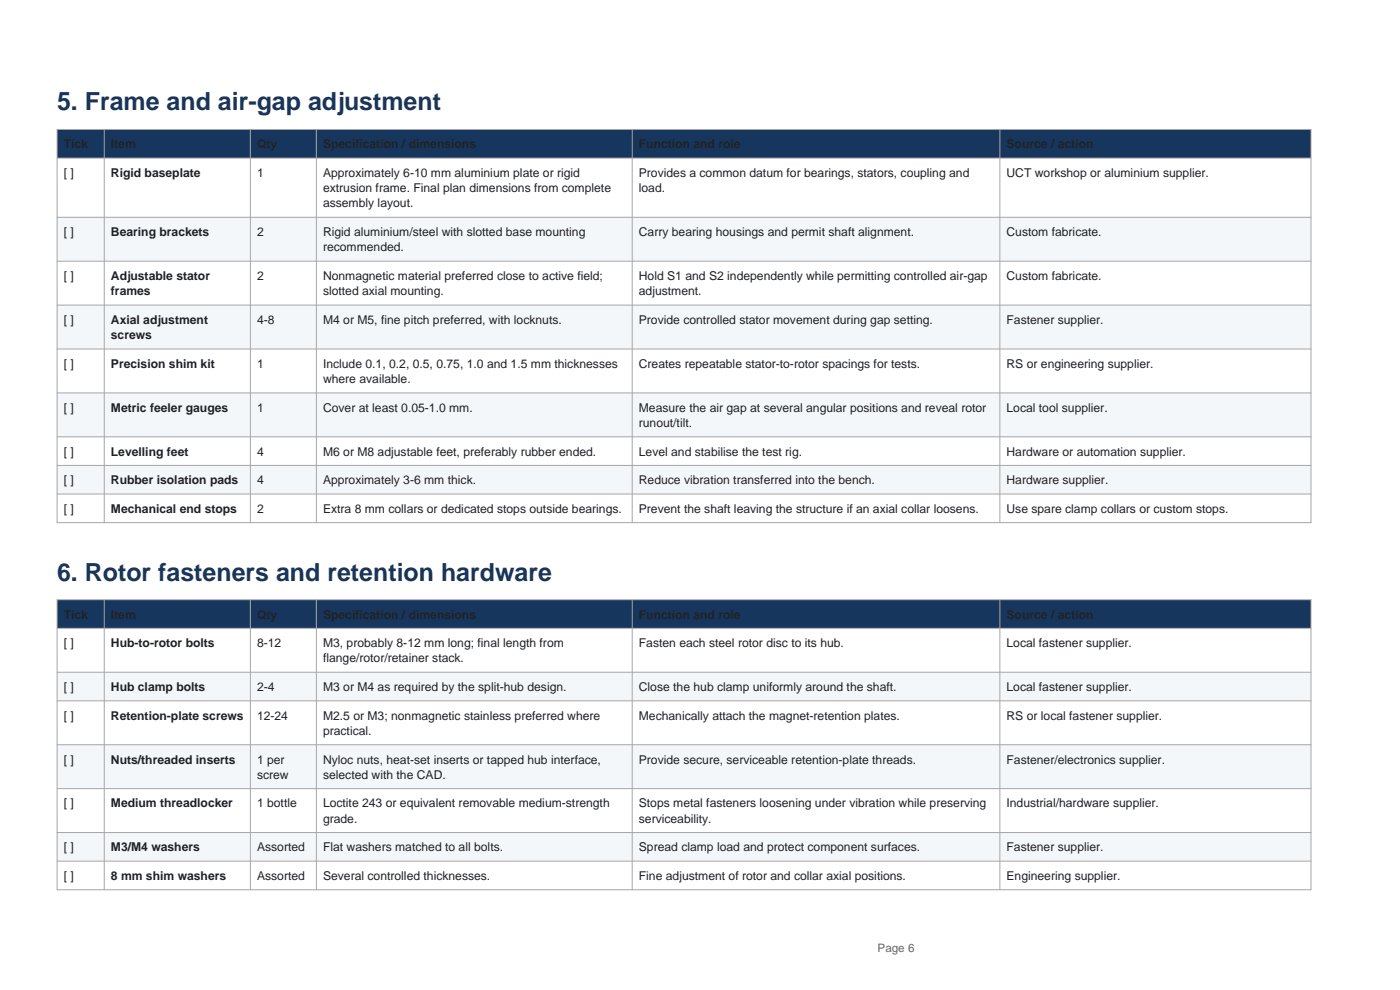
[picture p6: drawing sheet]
<svg xmlns="http://www.w3.org/2000/svg" width="297mm" height="210mm" viewBox="0 0 297 210" stroke-linecap="round" stroke-linejoin="round" font-family="sans-serif">
<defs><g id="words">
<g font-size="5.3" fill="#17365d">
<text x="12.1" y="23.4">5. Frame and air-gap adjustment</text>
<text x="12.1" y="123.2">6. Rotor fasteners and retention hardware</text>
</g>
<g font-size="2.6" fill="#202124">
<text x="13.5" y="31.5">Tick</text>
<text x="23.5" y="31.5">Item</text>
<text x="54.5" y="31.5">Qty</text>
<text x="68.5" y="31.5">Specification / dimensions</text>
<text x="135.5" y="31.5">Function and role</text>
<text x="213.5" y="31.5">Source / action</text>
<text x="13.5" y="37.5">[ ]</text>
<text x="23.5" y="37.5">Rigid baseplate</text>
<text x="54.5" y="37.5">1</text>
<text x="68.5" y="37.5">Approximately 6-10 mm aluminium plate or rigid</text>
<text x="68.5" y="40.8">extrusion frame. Final plan dimensions from complete</text>
<text x="135.5" y="37.5">Provides a common datum for bearings, stators, coupling and</text>
<text x="135.5" y="40.8">load.</text>
<text x="213.5" y="37.5">UCT workshop or aluminium supplier.</text>
<text x="68.5" y="44">assembly layout.</text>
<text x="13.5" y="50.1">[ ]</text>
<text x="23.5" y="50.1">Bearing brackets</text>
<text x="54.5" y="50.1">2</text>
<text x="68.5" y="50.1">Rigid aluminium/steel with slotted base mounting</text>
<text x="68.5" y="53.3">recommended.</text>
<text x="135.5" y="50.1">Carry bearing housings and permit shaft alignment.</text>
<text x="213.5" y="50.1">Custom fabricate.</text>
<text x="13.5" y="59.4">[ ]</text>
<text x="23.5" y="59.4">Adjustable stator</text>
<text x="54.5" y="59.4">2</text>
<text x="68.5" y="59.4">Nonmagnetic material preferred close to active field;</text>
<text x="135.5" y="59.4">Hold S1 and S2 independently while permitting controlled air-gap</text>
<text x="213.5" y="59.4">Custom fabricate.</text>
<text x="23.5" y="62.6">frames</text>
<text x="68.5" y="62.6">slotted axial mounting.</text>
<text x="135.5" y="62.6">adjustment.</text>
<text x="13.5" y="68.7">[ ]</text>
<text x="23.5" y="68.7">Axial adjustment</text>
<text x="23.5" y="72">screws</text>
<text x="54.5" y="68.7">4-8</text>
<text x="68.5" y="68.7">M4 or M5, fine pitch preferred, with locknuts.</text>
<text x="135.5" y="68.7">Provide controlled stator movement during gap setting.</text>
<text x="213.5" y="68.7">Fastener supplier.</text>
<text x="13.5" y="78">[ ]</text>
<text x="23.5" y="78">Precision shim kit</text>
<text x="54.5" y="78">1</text>
<text x="68.5" y="78">Include 0.1, 0.2, 0.5, 0.75, 1.0 and 1.5 mm thicknesses</text>
<text x="68.5" y="81.3">where available.</text>
<text x="135.5" y="78">Creates repeatable stator-to-rotor spacings for tests.</text>
<text x="213.5" y="78">RS or engineering supplier.</text>
<text x="13.5" y="87.3">[ ]</text>
<text x="23.5" y="87.3">Metric feeler gauges</text>
<text x="54.5" y="87.3">1</text>
<text x="68.5" y="87.3">Cover at least 0.05-1.0 mm.</text>
<text x="135.5" y="87.3">Measure the air gap at several angular positions and reveal rotor</text>
<text x="213.5" y="87.3">Local tool supplier.</text>
<text x="135.5" y="90.6">runout/tilt.</text>
<text x="13.5" y="96.6">[ ]</text>
<text x="23.5" y="96.6">Levelling feet</text>
<text x="54.5" y="96.6">4</text>
<text x="68.5" y="96.6">M6 or M8 adjustable feet, preferably rubber ended.</text>
<text x="135.5" y="96.6">Level and stabilise the test rig.</text>
<text x="213.5" y="96.6">Hardware or automation supplier.</text>
<text x="13.5" y="102.7">[ ]</text>
<text x="23.5" y="102.7">Rubber isolation pads</text>
<text x="54.5" y="102.7">4</text>
<text x="68.5" y="102.7">Approximately 3-6 mm thick.</text>
<text x="135.5" y="102.7">Reduce vibration transferred into the bench.</text>
<text x="213.5" y="102.7">Hardware supplier.</text>
<text x="13.5" y="108.8">[ ]</text>
<text x="23.5" y="108.8">Mechanical end stops</text>
<text x="54.5" y="108.8">2</text>
<text x="68.5" y="108.8">Extra 8 mm collars or dedicated stops outside bearings.</text>
<text x="135.5" y="108.8">Prevent the shaft leaving the structure if an axial collar loosens.</text>
<text x="213.5" y="108.8">Use spare clamp collars or custom stops.</text>
<text x="13.5" y="131.2">Tick</text>
<text x="23.5" y="131.2">Item</text>
<text x="54.5" y="131.2">Qty</text>
<text x="68.5" y="131.2">Specification / dimensions</text>
<text x="135.5" y="131.2">Function and role</text>
<text x="213.5" y="131.2">Source / action</text>
<text x="13.5" y="137.3">[ ]</text>
<text x="23.5" y="137.3">Hub-to-rotor bolts</text>
<text x="54.5" y="137.3">8-12</text>
<text x="68.5" y="137.3">M3, probably 8-12 mm long; final length from</text>
<text x="135.5" y="137.3">Fasten each steel rotor disc to its hub.</text>
<text x="213.5" y="137.3">Local fastener supplier.</text>
<text x="68.5" y="140.5">flange/rotor/retainer stack.</text>
<text x="13.5" y="146.6">[ ]</text>
<text x="23.5" y="146.6">Hub clamp bolts</text>
<text x="54.5" y="146.6">2-4</text>
<text x="68.5" y="146.6">M3 or M4 as required by the split-hub design.</text>
<text x="135.5" y="146.6">Close the hub clamp uniformly around the shaft.</text>
<text x="213.5" y="146.6">Local fastener supplier.</text>
<text x="13.5" y="152.6">[ ]</text>
<text x="23.5" y="152.6">Retention-plate screws</text>
<text x="54.5" y="152.6">12-24</text>
<text x="68.5" y="152.6">M2.5 or M3; nonmagnetic stainless preferred where</text>
<text x="68.5" y="155.9">practical.</text>
<text x="135.5" y="152.6">Mechanically attach the magnet-retention plates.</text>
<text x="213.5" y="152.6">RS or local fastener supplier.</text>
<text x="13.5" y="162">[ ]</text>
<text x="23.5" y="162">Nuts/threaded inserts</text>
<text x="54.5" y="162">1 per</text>
<text x="68.5" y="162">Nyloc nuts, heat-set inserts or tapped hub interface,</text>
<text x="135.5" y="162">Provide secure, serviceable retention-plate threads.</text>
<text x="213.5" y="162">Fastener/electronics supplier.</text>
<text x="54.5" y="165.2">screw</text>
<text x="68.5" y="165.2">selected with the CAD.</text>
<text x="13.5" y="171.3">[ ]</text>
<text x="23.5" y="171.3">Medium threadlocker</text>
<text x="54.5" y="171.3">1 bottle</text>
<text x="68.5" y="171.3">Loctite 243 or equivalent removable medium-strength</text>
<text x="135.5" y="171.3">Stops metal fasteners loosening under vibration while preserving</text>
<text x="213.5" y="171.3">Industrial/hardware supplier.</text>
<text x="68.5" y="174.5">grade.</text>
<text x="135.5" y="174.5">serviceability.</text>
<text x="13.5" y="180.6">[ ]</text>
<text x="23.5" y="180.6">M3/M4 washers</text>
<text x="54.5" y="180.6">Assorted</text>
<text x="68.5" y="180.6">Flat washers matched to all bolts.</text>
<text x="135.5" y="180.6">Spread clamp load and protect component surfaces.</text>
<text x="213.5" y="180.6">Fastener supplier.</text>
<text x="13.5" y="186.7">[ ]</text>
<text x="23.5" y="186.7">8 mm shim washers</text>
<text x="54.5" y="186.7">Assorted</text>
<text x="68.5" y="186.7">Several controlled thicknesses.</text>
<text x="135.5" y="186.7">Fine adjustment of rotor and collar axial positions.</text>
<text x="213.5" y="186.7">Engineering supplier.</text>
</g>
<text font-size="2.5" fill="#666" x="186.2" y="202">Page 6</text>
</g></defs>
<path d="M12.1 27.5h266v6h-266z" fill-rule="evenodd" fill="#17365d"/>
<path d="M12.1 33.5h266v12.6h-266z" fill-rule="evenodd" fill="#fff"/>
<path d="M12.1 46.1h266v9.3h-266z" fill-rule="evenodd" fill="#f4f7fa"/>
<path d="M12.1 55.4h266v9.3h-266z" fill-rule="evenodd" fill="#fff"/>
<path d="M12.1 64.7h266v9.3h-266z" fill-rule="evenodd" fill="#f4f7fa"/>
<path d="M12.1 74h266v9.3h-266z" fill-rule="evenodd" fill="#fff"/>
<path d="M12.1 83.3h266v9.4h-266z" fill-rule="evenodd" fill="#f4f7fa"/>
<path d="M12.1 92.7h266v6h-266z" fill-rule="evenodd" fill="#fff"/>
<path d="M12.1 98.7h266v6.1h-266z" fill-rule="evenodd" fill="#f4f7fa"/>
<path d="M12.1 104.8h266v6.1h-266z" fill-rule="evenodd" fill="#fff"/>
<g fill="none" stroke="#a6a6a6" stroke-width=".21">
<path d="M12.1 27.5h266v83.4h-266zM12.1 33.5h266M22.1 27.5v83.4M53.1 27.5v83.4M67.1 27.5v83.4M134.1 27.5v83.4M212.1 27.5v83.4M12.1 46.1h266M12.1 55.4h266M12.1 64.7h266M12.1 74h266M12.1 83.3h266"/>
<path d="M12.1 92.7h266M12.1 98.7h266M12.1 104.8h266"/>
</g>
<path d="M12.1 127.2h266v6.1h-266z" fill-rule="evenodd" fill="#17365d"/>
<path d="M12.1 133.3h266v9.3h-266z" fill-rule="evenodd" fill="#fff"/>
<path d="M12.1 142.6h266v6.1h-266z" fill-rule="evenodd" fill="#f4f7fa"/>
<path d="M12.1 148.7h266v9.3h-266z" fill-rule="evenodd" fill="#fff"/>
<path d="M12.1 158h266v9.3h-266z" fill-rule="evenodd" fill="#f4f7fa"/>
<path d="M12.1 167.3h266v9.3h-266z" fill-rule="evenodd" fill="#fff"/>
<path d="M12.1 176.6h266v6.1h-266z" fill-rule="evenodd" fill="#f4f7fa"/>
<path d="M12.1 182.7h266v6h-266z" fill-rule="evenodd" fill="#fff"/>
<g fill="none" stroke="#a6a6a6" stroke-width=".21">
<path d="M12.1 127.2h266v61.5h-266zM12.1 133.3h266M22.1 127.2v61.5M53.1 127.2v61.5M67.1 127.2v61.5M134.1 127.2v61.5M212.1 127.2v61.5M12.1 142.6h266M12.1 148.7h266M12.1 158h266M12.1 167.3h266M12.1 176.6h266"/>
<path d="M12.1 182.7h266"/>
</g>
<use href="#words"/>
</svg>
